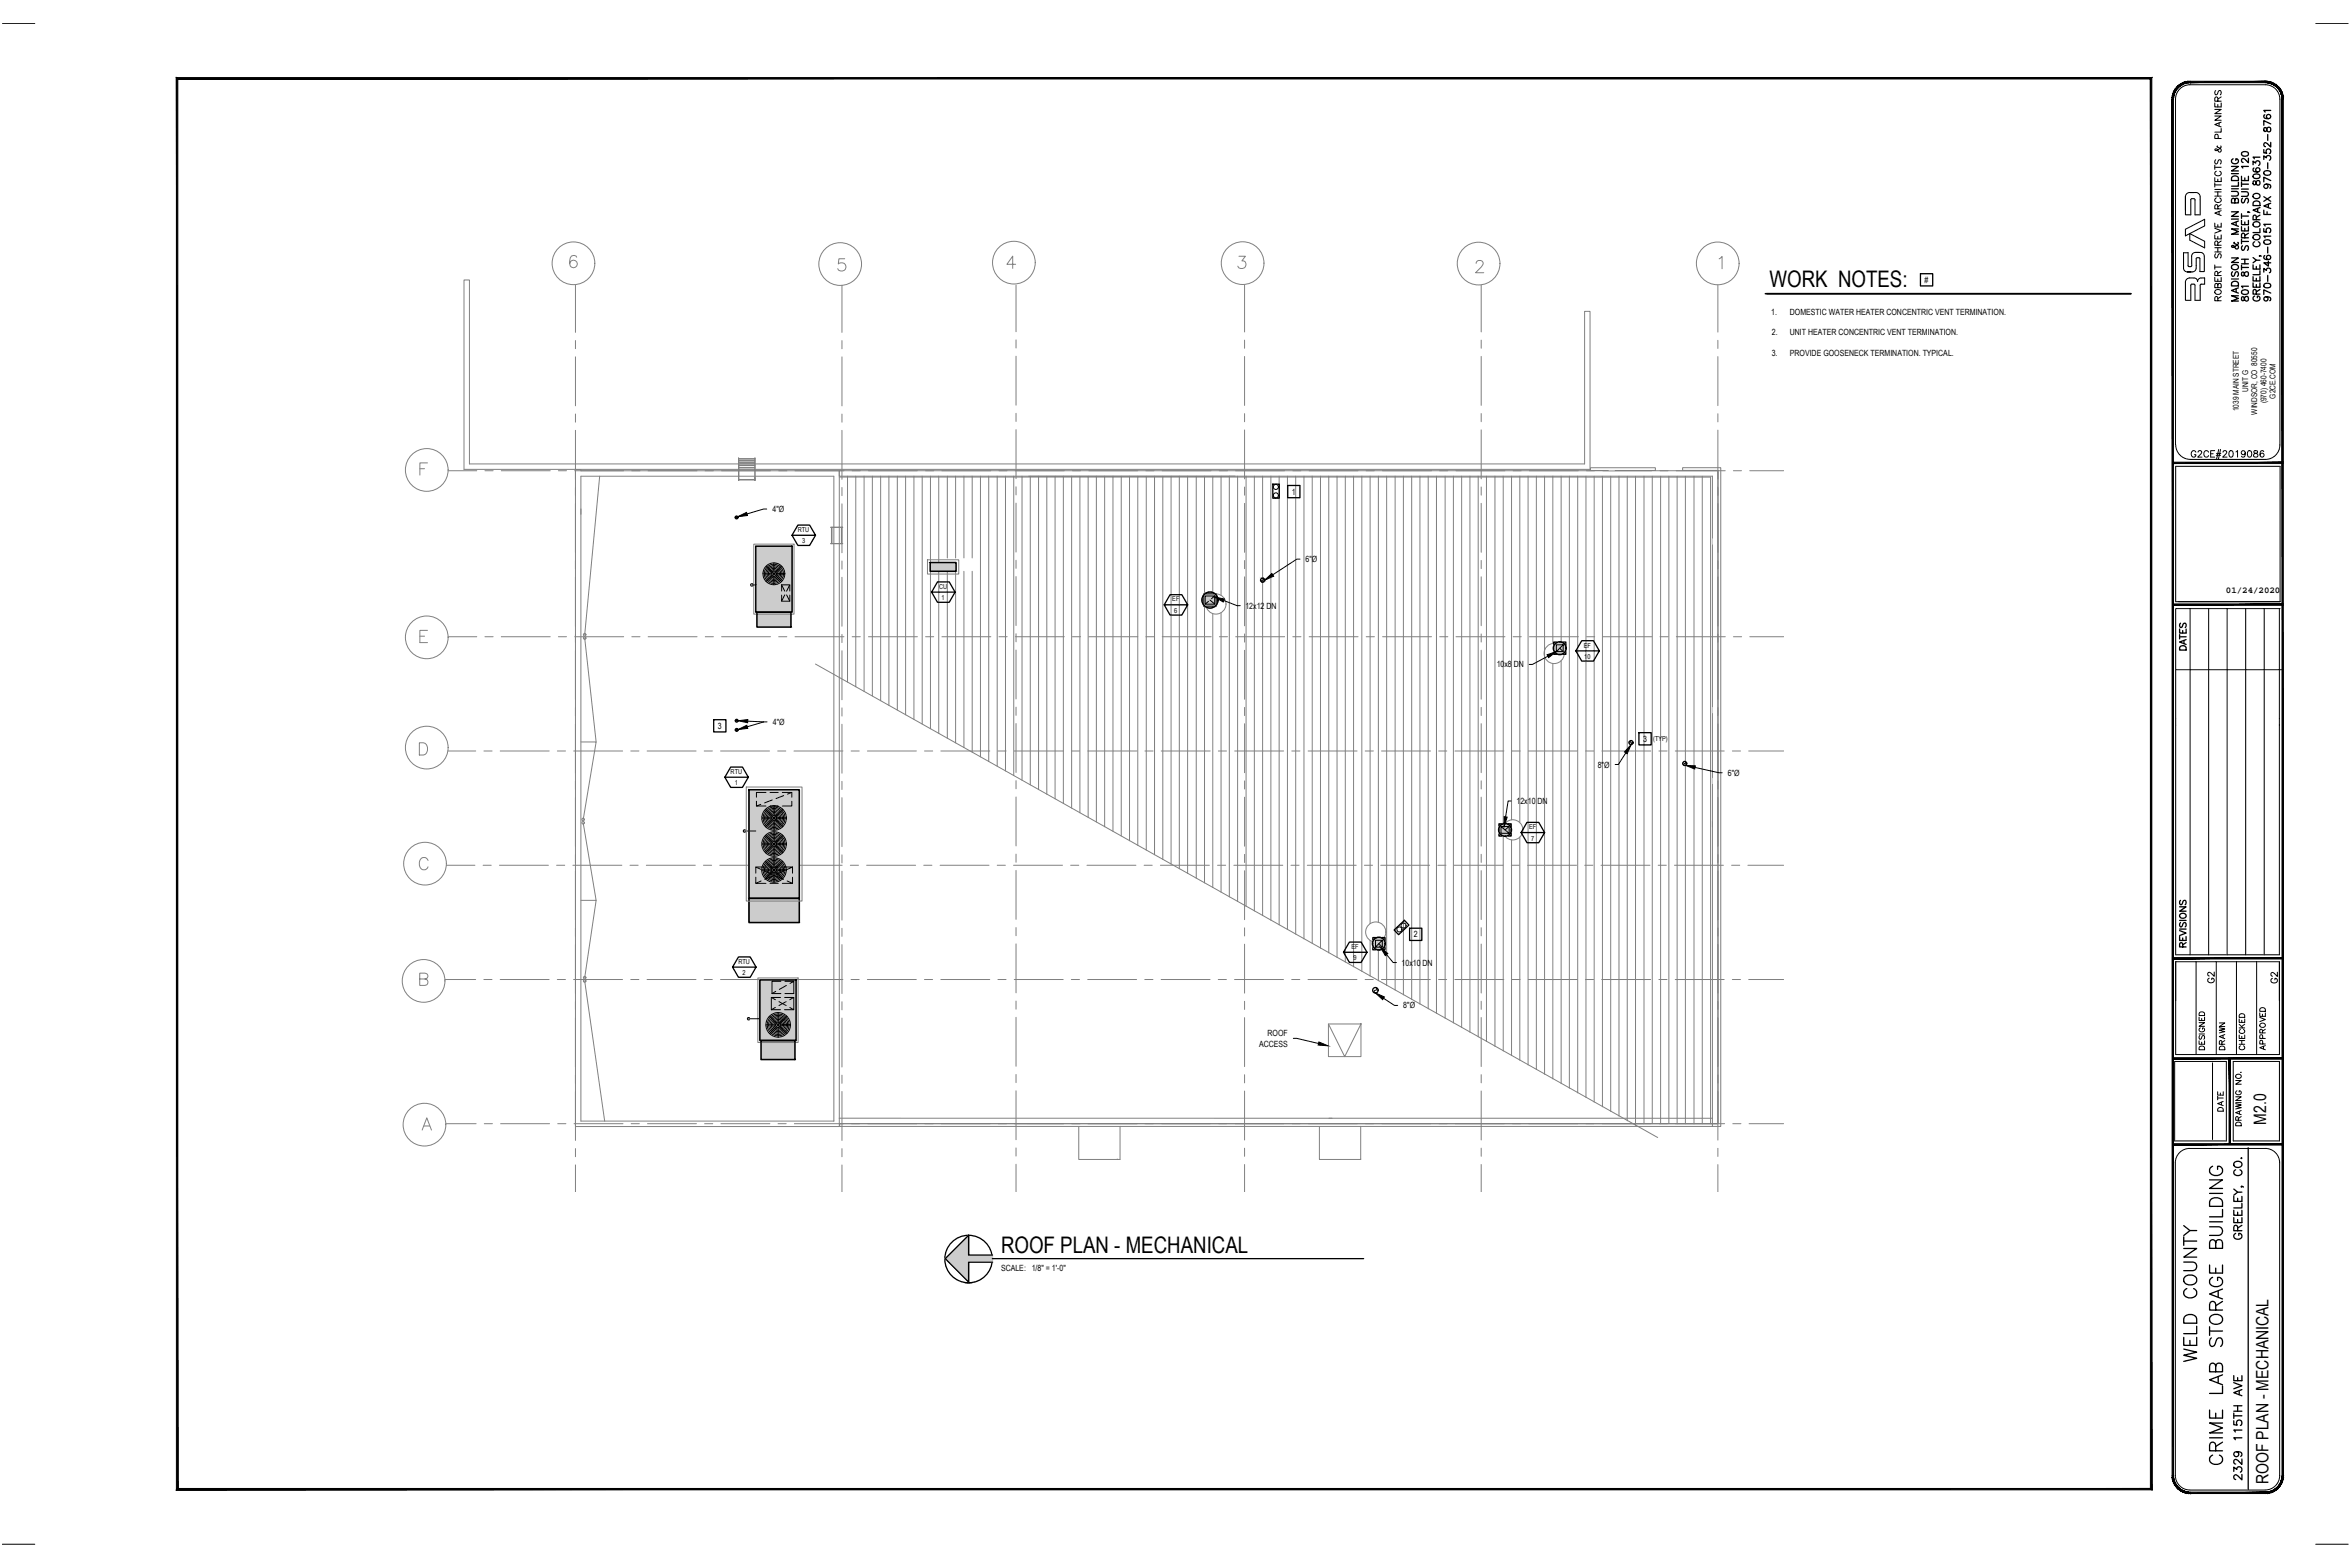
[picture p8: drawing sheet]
<svg xmlns="http://www.w3.org/2000/svg" width="914mm" height="610mm" viewBox="0 0 914 610" stroke-linecap="round" stroke-linejoin="round" font-family="sans-serif">
<defs><g id="words">
<g font-size="8.9">
<text x="688.5" y="111.8">WORK NOTES:</text>
<text x="389.5" y="487.5">ROOF PLAN - MECHANICAL</text>
</g>
<g font-size="6.7">
<text x="881.8" y="437.5" transform="rotate(-90 881.8 437.5)">M2.0</text>
<text x="882.7" y="577.4" transform="rotate(-90 882.7 577.4)">ROOF PLAN - MECHANICAL</text>
</g>
<text font-size="3.5" x="866.1" y="230.7">01/24/2020</text>
<g font-size="3.3">
<text x="748.9" y="110.1">#</text>
<text x="689.2" y="122.4">1.</text>
<text x="696.4" y="122.4">DOMESTIC WATER HEATER CONCENTRIC VENT TERMINATION.</text>
<text x="689.4" y="130.4">2.</text>
<text x="696.4" y="130.4">UNIT HEATER CONCENTRIC VENT TERMINATION.</text>
<text x="689.4" y="138.3">3.</text>
<text x="696.4" y="138.3">PROVIDE GOOSENECK TERMINATION. TYPICAL.</text>
<text x="502.7" y="192.4">1</text>
<text x="300.6" y="199.2">4&quot;Ø</text>
<text x="508" y="218.7">6&quot;Ø</text>
<text x="484.6" y="236.8">12x12 DN</text>
<text x="582.4" y="259.7">10x8 DN</text>
<text x="279.3" y="283.6">3</text>
<text x="300.7" y="282">4&quot;Ø</text>
<text x="639.4" y="288.6">3</text>
<text x="621.7" y="298.6">8&quot;Ø</text>
<text x="672.3" y="301.8">6&quot;Ø</text>
<text x="590.1" y="312.8">12x10 DN</text>
<text x="550.1" y="364.7">2</text>
<text x="545.4" y="375.6">10x10 DN</text>
<text x="546" y="392.3">8&quot;Ø</text>
<text x="489.9" y="407.1">ACCESS</text>
<text x="493.2" y="403.1">ROOF</text>
<text x="389.5" y="494.6">SCALE: 1/8&quot; = 1'-0&quot;</text>
</g>
<g font-size="3.1">
<text x="874.7" y="152.6" transform="rotate(-90 874.7 152.6)">UNIT G</text>
<text x="885.5" y="155" transform="rotate(-90 885.5 155)">G2CE.COM</text>
<text x="871.2" y="160" transform="rotate(-90 871.2 160)">1039 MAIN STREET</text>
<text x="878.3" y="161.3" transform="rotate(-90 878.3 161.3)">WINDSOR, CO 80550</text>
<text x="881.9" y="157" transform="rotate(-90 881.9 157)">(970) 460-7400</text>
</g>
<g font-size="2.7">
<text x="310.4" y="206.9">RTU</text>
<text x="312.1" y="211.4">3</text>
<text x="365.4" y="229">CU</text>
<text x="366.4" y="233.5">1</text>
<text x="456.1" y="234">EF</text>
<text x="456.9" y="238.5">6</text>
<text x="616.3" y="251.9">EF</text>
<text x="616.5" y="256.4">10</text>
<text x="643.3" y="288.2">(TYP)</text>
<text x="284.3" y="301">RTU</text>
<text x="285.9" y="305.6">1</text>
<text x="595" y="322.6">EF</text>
<text x="595.8" y="327.1">7</text>
<text x="525.9" y="369.1">EF</text>
<text x="287.3" y="374.9">RTU</text>
<text x="526.7" y="373.6">9</text>
<text x="289" y="379.4">2</text>
</g>
</g></defs>
<!-- layer: A1 FLOOR+ROOF PLAN 2020|GRID LINE -->
<g fill="none" stroke="#808080" stroke-width=".39">
<path d="M482.1 99.7h2.5l-1.4 1.8a1.54 1.54 0 0 1 1.6 1.8 1.54 1.54 0 0 1-2 1.2l-.7-.3-.5-.7M223.9 110.9v18.4M224.4 100.1a1.37 1.37 0 0 0-1.3-.7 1.37 1.37 0 0 0-1.2 .9 3.4 3.4 0 0 0 .4 3.6 1.49 1.49 0 0 0 2.2-.6 1.49 1.49 0 0 0-1-2.1 1.49 1.49 0 0 0-1.8 1.4M327.6 110.9v18.4M328.7 100.7h-2.3l-.2 2a1.69 1.69 0 0 1 2.5-.1 1.69 1.69 0 0 1-.3 2.6 1.69 1.69 0 0 1-2.4-.7M395.2 102.8h-3.4l2.3-3.2v4.8M395.3 110.9v18.1M484.3 110.9v18.3M574.4 102.5l.4-.9 1.4-.3a1.15 1.15 0 0 1 .7 1.8l-2.7 3h3.1M576.3 110.9v18.2M668.4 110.9v18.3M668.9 100.7l1.2-.9v4.8"/>
<path d="M223.9 132.5v3.2M223.9 138.8v19.1M327.6 132.5v3.2M327.6 138.8v19.1M395.3 132.2v3.2M395.3 138.6v19M484.3 132.3v3.2M484.3 138.7v19M576.3 132.3v3.2M576.3 138.7v19M668.4 132.4v3.2M668.4 138.7v19.1"/>
<path d="M223.9 161.1v3.1M223.9 167.4v19.1M327.6 161.1v3.1M327.6 167.4v19.1M395.3 160.8v3.2M395.3 167.1v19.1M484.3 160.9v3.2M484.3 167.3v19M576.3 160.9v3.2M576.3 167.2v19.1M668.4 161v3.1M668.4 167.3v19.1"/>
<path d="M163.4 182.3h1.8M166.3 180.1h-2.9v4.7M174.4 183.1h11.1M188.7 183.1h3.2M195 183.1h19.1M217.3 183.1h3.1M223.6 183.1h19.1M223.9 189.6v3.2M223.9 196v19M233.3 185.3l-5.8 61.6M245.8 183.1h3.2M252.2 183.1h19"/>
<path d="M274.4 183.1h3.2M280.8 183.1h19M303 183.1h3.2M309.3 183.1h19.1M327.6 189.6v3.2M327.6 196v19M331.6 183.1h3.1M337.9 183.1h19.1M360.1 183.1h3.2M366.5 183.1h19M388.7 183.1h3.2M395.1 183.1h19"/>
<path d="M395.3 189.4v3.1M395.3 195.7v19.1M417.3 183.1h3.2M423.6 183.1h19.1M445.9 183.1h3.1M452.2 183.1h19.1M474.4 183.1h3.2M480.8 183.1h19M484.3 189.5v3.2M484.3 195.8v19.1M503 183.1h3.2M509.4 183.1h19"/>
<path d="M531.6 183.1h3.2M537.9 183.1h19.1M560.2 183.1h3.1M566.5 183.1h19.1M576.3 189.5v3.1M576.3 195.8v19.1M588.7 183.1h3.2M595.1 183.1h19M617.3 183.1h3.2M623.7 183.1h19M645.9 183.1h3.2M652.2 183.1h19.1"/>
<path d="M668.4 189.5v3.2M668.4 195.9v19M674.5 183.1h3.1M680.8 183.1h13.2M223.9 218.2v3.2M327.6 218.2v3.2M395.3 217.9v3.2M484.3 218.1v3.1M576.3 218v3.2M668.4 218.1v3.2M223.9 224.6v19M327.6 224.6v19"/>
<path d="M395.3 224.3v19M484.3 224.4v19.1M576.3 224.4v19M668.4 224.5v19M163.4 247.5h1.8M166.3 245.2h-2.9v4.8h2.9M174.4 247.7h11.1M188.7 247.7h3.2M195 247.7h19.1M217.3 247.7h3.1M223.6 247.7h19.1M223.9 246.8v3.2"/>
<path d="M223.9 253.1v19.1M227.5 248.2l4.5 40.4M245.8 247.7h3.2M252.2 247.7h19M274.4 247.7h3.2M280.8 247.7h19M303 247.7h3.2M309.3 247.7h19.1M327.6 246.8v3.2M327.6 253.1v19.1M331.6 247.7h3.1M337.9 247.7h19.1"/>
<path d="M360.1 247.7h3.2M366.5 247.7h19M388.7 247.7h3.2M395.1 247.7h19M395.3 246.5v3.2M395.3 252.9v19M417.3 247.7h3.2M423.7 247.7h19M445.9 247.7h3.2M452.2 247.7h19.1M474.5 247.7h3.1M480.8 247.7h19.1"/>
<path d="M484.3 246.6v3.2M484.3 253v19M503 247.7h3.2M509.4 247.7h19M531.6 247.7h3.2M538 247.7h19M560.2 247.7h3.2M566.5 247.7h19.1M576.3 246.6v3.2M576.3 253v19M588.8 247.7h3.1M595.1 247.7h19.1"/>
<path d="M617.3 247.7h3.2M623.7 247.7h19M645.9 247.7h3.2M652.3 247.7h19M668.4 246.7v3.2M668.4 253v19.1M674.5 247.7h3.2M680.8 247.7h13.2M223.9 275.4v3.1M327.6 275.4v3.2M395.3 275.1v3.2M484.3 275.2v3.2"/>
<path d="M576.3 275.2v3.2M668.4 275.3v3.1M163.2 289h1.6a2.54 2.54 0 0 1 1.6 2.3 2.54 2.54 0 0 1-1.6 2.4h-1.6zM174.3 292.2h10.8M188.3 292.2h3.2M194.6 292.2h19.1M216.9 292.2h3.1M223.2 292.2h19.1M223.9 281.7v19.1M226 288.6h6l-5.1 30.3M245.4 292.2h3.2M251.8 292.2h19"/>
<path d="M274 292.2h3.2M280.4 292.2h19M302.6 292.2h3.2M308.9 292.2h19.1M327.6 281.7v19.1M331.2 292.2h3.1M337.5 292.2h19.1M359.7 292.2h3.2M366.1 292.2h19M388.3 292.2h3.2M394.7 292.2h19M395.3 281.5v19"/>
<path d="M416.9 292.2h3.2M423.2 292.2h19.1M445.5 292.2h3.2M451.8 292.2h19.1M474.1 292.2h3.1M480.4 292.2h19.1M484.3 281.6v19M502.6 292.2h3.2M509 292.2h19M531.2 292.2h3.2M537.6 292.2h19M559.8 292.2h3.2"/>
<path d="M566.1 292.2h19.1M576.3 281.5v19.1M588.4 292.2h3.1M594.7 292.2h19.1M616.9 292.2h3.2M623.3 292.2h19M645.5 292.2h3.2M651.9 292.2h19M668.4 281.6v19.1M674.1 292.2h3.2M680.4 292.2h13.6M223.9 303.9v3.2"/>
<path d="M223.9 310.3v19M327.6 304v3.1M327.6 310.3v19.1M395.3 303.7v3.2M395.3 310v19.1M484.3 303.8v3.2M484.3 310.1v19.1M576.3 303.8v3.1M576.3 310.1v19.1M668.4 303.8v3.2M668.4 310.2v19M166.6 334.7a1.74 1.74 0 0 0-2-1.1 1.74 1.74 0 0 0-1.4 1.8 2.07 2.07 0 0 0 .4 2.3 2.07 2.07 0 0 0 2.3 .4l.7-.9"/>
<path d="M173.7 336.6h11.1M188 336.6h3.1M194.3 336.6h19.1M216.6 336.6h3.1M222.9 336.6h19.1M223.9 332.5v3.2M223.9 338.9v19M226.9 320.1l5.1 30.2h-6M245.1 336.6h3.2M251.5 336.6h19M273.7 336.6h3.2M280.1 336.6h19"/>
<path d="M302.3 336.6h3.2M308.6 336.6h19.1M327.6 332.5v3.2M327.6 338.9v19M330.9 336.6h3.1M337.2 336.6h19.1M359.4 336.6h3.2M365.8 336.6h19M388 336.6h3.2M394.4 336.6h19M395.3 332.3v3.1M395.3 338.6v19.1"/>
<path d="M416.6 336.6h3.2M422.9 336.6h19.1M445.2 336.6h3.1M451.5 336.6h19.1M473.7 336.6h3.2M480.1 336.6h19M484.3 332.4v3.1M484.3 338.7v19.1M502.3 336.6h3.2M508.7 336.6h19M530.9 336.6h3.2M537.2 336.6h19.1"/>
<path d="M559.5 336.6h3.1M565.8 336.6h19.1M576.3 332.3v3.2M576.3 338.7v19M588 336.6h3.2M594.4 336.6h19M616.6 336.6h3.2M623 336.6h19M645.2 336.6h3.2M651.5 336.6h19.1M668.4 332.4v3.2M668.4 338.8v19"/>
<path d="M673.8 336.6h3.1M680.1 336.6h13.9M232 350.3l-4.5 30M223.9 361.1v3.2M223.9 367.4v19.1M327.6 361.1v3.2M327.6 367.5v19M395.3 360.8v3.2M395.3 367.2v19M484.3 360.9v3.2M484.3 367.3v19M576.3 360.9v3.2"/>
<path d="M576.3 367.3v19M668.4 361v3.2M668.4 367.3v19.1M163.3 380.8l2.7-.2a1.12 1.12 0 0 0 0-1.8l-2.7-.2v4.7h2a1.25 1.25 0 0 0 1.2-1.2 1.25 1.25 0 0 0-1.2-1.3M173.1 381.1h12M188.3 381.1h3.1M194.6 381.1h19.1M216.8 381.1h3.2M223.2 381.1h19M223.9 389.7v3.1M223.9 396v19.1M227.5 381.6l7.8 54.5"/>
<path d="M245.4 381.1h3.2M251.8 381.1h19M274 381.1h3.2M280.3 381.1h19.1M302.6 381.1h3.1M308.9 381.1h19.1M327.6 389.7v3.2M327.6 396v19.1M331.1 381.1h3.2M337.5 381.1h19M359.7 381.1h3.2M366.1 381.1h19"/>
<path d="M388.3 381.1h3.2M394.6 381.1h19.1M395.3 389.4v3.2M395.3 395.8v19M416.9 381.1h3.1M423.2 381.1h19.1M445.4 381.1h3.2M451.8 381.1h19M474 381.1h3.2M480.4 381.1h19M484.3 389.5v3.2M484.3 395.9v19"/>
<path d="M502.6 381.1h3.2M508.9 381.1h19.1M531.2 381.1h3.1M537.5 381.1h19.1M559.7 381.1h3.2M566.1 381.1h19M576.3 389.5v3.2M576.3 395.8v19.1M588.3 381.1h3.2M594.7 381.1h19M616.9 381.1h3.2M623.2 381.1h19.1"/>
<path d="M645.5 381.1h3.2M651.8 381.1h19.1M668.4 389.6v3.1M668.4 395.9v19.1M674.1 381.1h3.1M680.4 381.1h13.6M223.9 418.2v3.2M327.6 418.3v3.1M395.3 418v3.2M484.3 418.1v3.2M576.3 418.1v3.2M668.4 418.1v3.2"/>
<path d="M164.3 439.6l1.8-4.7 1.8 4.7M164.9 438h2.3M173.5 437.1h11.8M188.4 437.1h3.2M194.8 437.1h19M217 437.1h3.2M223.4 437.1h19M223.9 424.6v19M245.6 437.1h3.2M251.9 437.1h19.1M274.2 437.1h3.1M280.5 437.1h19.1"/>
<path d="M302.7 437.1h3.2M309.1 437.1h19M327.6 424.6v19.1M331.3 437.1h3.2M337.7 437.1h19M359.9 437.1h3.2M366.2 437.1h19.1M388.5 437.1h3.1M394.8 437.1h19.1M395.3 424.3v19.1M417 437.1h3.2M423.4 437.1h19"/>
<path d="M445.6 437.1h3.2M452 437.1h19M474.2 437.1h3.2M480.5 437.1h19.1M484.3 424.4v19.1M502.8 437.1h3.1M509.1 437.1h19.1M531.3 437.1h3.2M537.7 437.1h19M559.9 437.1h3.2M566.3 437.1h19M576.3 424.4v19.1"/>
<path d="M588.5 437.1h3.2M594.8 437.1h19.1M617.1 437.1h3.2M623.4 437.1h19.1M645.7 437.1h3.1M652 437.1h19.1M668.4 424.5v19M674.2 437.1h3.2M680.6 437.1h13.4M223.9 446.8v3.2M223.9 453.2v10.5M327.6 446.8v3.2"/>
<path d="M327.6 453.2v10.5M395.3 446.6v3.1M395.3 452.9v10.8M484.3 446.7v3.1M484.3 453v10.7M576.3 446.7v3.1M576.3 453v10.7M668.4 446.7v3.2M668.4 453.1v10.6"/>
<circle cx="223.1" cy="102.4" r="8.3"/>
<circle cx="326.9" cy="102.7" r="8.3"/>
<circle cx="394.5" cy="102.2" r="8.3"/>
<circle cx="483.5" cy="102.4" r="8.3"/>
<circle cx="575.3" cy="102.5" r="8.3"/>
<circle cx="668.4" cy="102.5" r="8.3"/>
<circle cx="166.1" cy="182.8" r="8.3"/>
<circle cx="166.1" cy="247.9" r="8.3"/>
<circle cx="166.1" cy="290.8" r="8.3"/>
<circle cx="165.4" cy="336" r="8.3"/>
<circle cx="164.8" cy="381.6" r="8.3"/>
<circle cx="165.2" cy="437.5" r="8.3"/>
</g>
<!-- layer: A1 FLOOR+ROOF PLAN 2020|CMU -->
<path d="M324.5 185.3v250.8h-98.5M326.6 183.1v251.9h339.7v-249.8M668.4 183.1v254h-341.8v1.1h-102.7" fill="none" stroke="#808080" stroke-width=".39"/>
<!-- layer: A1 FLOOR+ROOF PLAN 2020|LINER PANEL -->
<path d="M326.6 183.1h-39.2v2.2h37.1M618.9 182h25.2v1h-25.2zM226 436.1v-250.8h61.4v-2.2h-61.4v-.5h-2.1v255.6M326.7 437.1h341.8v-254.1h-13.8v-1.1h14.9v256.3h-342.9zM517.1 435h1.2" fill="none" stroke="#808080" stroke-width=".39"/>
<!-- layer: A1 FLOOR+ROOF PLAN 2020|GDW -->
<path d="M668.4 183.1h-341.8v2.1h339.7" fill="none" stroke="#808080" stroke-width=".39"/>
<!-- layer: A1 FLOOR+ROOF PLAN 2020|A-Wall -->
<path d="M180.5 108.9h2.2v71.6h104.7v2.1h-106.9zM287.4 180.5h329.2v-59.4h2.1v61.5h-331.3z" fill="none" stroke="#808080" stroke-width=".39"/>
<!-- layer: A1 FLOOR+ROOF PLAN 2020|casework -->
<path d="M400.2 185.3h78.3" fill="none" stroke="#808080" stroke-width=".39"/>
<!-- layer: A1 FLOOR+ROOF PLAN 2020|BED -->
<path d="M478.5 185.2h2.1" fill="none" stroke="#808080" stroke-width=".39"/>
<!-- layer: A1 FLOOR+ROOF PLAN 2020|hatch -->
<path d="M626.1 183.1h2.1M666.3 209.6v2.1M666.3 275.2v2.1M666.3 302.7v2.2" fill="none" stroke="#ccc" stroke-width=".39"/>
<!-- layer: X-REF -->
<g fill="none" stroke="#808080" stroke-width=".39">
<path d="M287.4 178.2v8.7M287.4 178.6h6.3M287.4 178.4h6.3M287.4 179.4h6.3M287.4 179.2h6.3M287.4 180h6.3M293.7 178.2v8.7M293.8 178.2v8.7M226 197.9v2.2M287.4 186.7h6.3M287.4 186.5h6.3M287.4 180.2h6.3"/>
<path d="M287.4 181.1h6.3M287.4 180.9h6.3M287.4 182h6.3M287.4 181.8h6.3M323.3 211.4h4.6M323.3 205.2h4.6M323.3 205.1h4.6M323.5 205.2v6.3M323.7 205.2v6.3M327.4 205.2v6.3M327.6 205.2v6.3M516.9 398.3l6.3 12.7 6.4-12.7"/>
<path d="M529.6 398.1v12.9h-12.7v-12.7h12.7M326.6 435v2.1M435.8 438.2v12.9h-16.1v-12.8M513.4 438.3v12.8l16.1-.2M529.5 438.2v12.9M434.8 450.9v.2"/>
</g>
<!-- layer: A1 FLOOR+ROOF PLAN 2020|ROOM NUMBER -->
<g fill="none" stroke="#808080" stroke-width=".39">
<path d="M287.4 178.2h.1M293.7 178.2h.1M287.4 186.9h.1M293.7 186.9h.1M326.6 185.6h38.7M329.8 185.2v80.2M333 185.2v82M336.2 185.2v83.8M339.4 185.2v85.6M342.7 185.2v87.4M345.9 185.2v89.2M349.2 185.2v91.1"/>
<path d="M352.4 185.2v92.9M355.6 185.2v94.7M358.8 185.2v96.5M362 185.2v98.3M365.3 185.2v100.1M365.4 185.6h96.7M368.6 185.2v31.9M371.8 185.2v31.9M375.1 185.2v31.9M378.3 185.2v31.9M381.5 185.2v109.2M384.7 185.2v111.1"/>
<path d="M388 185.2v112.9M391.2 185.2v114.7M394.5 185.2v116.5M397.7 185.2v118.3M400.9 185.2v120.2M404.1 185.2v122M407.3 185.2v123.8M410.5 185.2v125.6M413.8 185.2v127.4M417 185.2v129.2M420.2 185.2v131M423.4 185.2v132.8"/>
<path d="M426.6 185.2v134.6M429.8 185.2v136.4M433.1 185.2v138.3M436.3 185.2v140.1M439.5 185.2v141.9M442.7 185.2v143.7M446 185.2v145.5M449.2 185.2v147.3M452.5 185.2v149.2M455.7 185.2v151M458.9 185.2v152.8M462.1 185.2v154.6"/>
<path d="M462.3 185.6h19.3M465.5 185.2v156.5M468.7 185.2v158.3M471.9 185.2v46M475.1 185.2v46.4M478.3 185.2v163.7M481.6 185.2v165.5M481.7 185.6h57.9M484.9 185.2v167.4M488.1 185.2v169.2M491.3 185.2v171M494.5 185.2v172.8"/>
<path d="M497.7 185.2v174.6M500.9 185.2v176.4M504.2 185.2v178.2M507.4 185.2v180.1M510.6 185.2v181.9M513.8 185.2v183.7M517 185.2v185.5M520.2 185.2v187.3M523.5 185.2v189.1M526.7 185.2v190.9M529.9 185.2v192.7M533.1 185.2v174.1"/>
<path d="M536.3 185.2v173.6M539.6 185.2v198.2M539.7 185.6h19.2M542.9 185.2v200M546.1 185.2v201.8M549.3 185.2v203.6M552.5 185.2v205.4M555.7 185.2v207.3M558.9 185.2v209.1M559.1 185.6h19.3M562.3 185.2v210.9M565.5 185.2v212.8"/>
<path d="M568.7 185.2v214.6M572 185.2v216.4M575.2 185.2v218.2M578.4 185.2v220M578.5 185.6h57.9M581.7 185.2v221.9M584.9 185.2v223.7M588.2 185.2v133.8M591.4 185.2v134.8M594.6 185.2v229.1M597.8 185.2v230.9M601 185.2v232.7"/>
<path d="M604.2 185.2v65.1M607.5 185.2v66.1M610.7 185.2v238.1M613.9 185.2v240M617.1 185.2v241.8M620.3 185.3v243.5M623.5 185.3v245.3M626.7 185.3v247.1M630 185.3v248.9M633.2 185.3v250.7M636.4 185.3v252.5M636.5 185.6h19.3"/>
<path d="M639.7 185.3v251.8M642.9 185.3v251.8M646.1 185.3v251.8M649.4 185.3v251.8M652.6 185.3v251.8M655.8 185.3v251.8M655.9 185.6h9.7v251.5M659.1 185.3v251.8M662.4 185.3v251.8M323.3 205.1v.1M323.3 211.4v.1M327.9 205.1v.1"/>
<path d="M327.9 211.4v.1M368.6 222.2v65M371.8 222.2v66.8M375.1 222.2v68.6M378.3 222.2v70.4M471.9 238.7v106.6M475.1 238.4v108.7M317.3 258.3l327.7 184.2M604.2 258.1v161.6M607.5 257.1v164.4M588.2 326.7v84M591.4 325.7v86.8"/>
<path d="M533.1 365.9v13.8M536.3 366.4v15.1M666.3 435v3.2"/>
<circle cx="227.5" cy="248.2" r=".5"/>
<circle cx="227.5" cy="246.9" r=".5"/>
<circle cx="226.9" cy="318.8" r=".5"/>
<circle cx="226.9" cy="320.1" r=".5"/>
<circle cx="227.5" cy="381.6" r=".5"/>
<circle cx="227.5" cy="380.3" r=".5"/>
</g>
<!-- layer: A1 FLOOR+ROOF PLAN 2020|DIM -->
<g fill="none" stroke="#808080" stroke-width=".39">
<circle cx="473.1" cy="235" r="3.9"/>
<circle cx="604.7" cy="254.2" r="3.9"/>
<circle cx="588.6" cy="322.8" r="3.9"/>
<circle cx="535.3" cy="362.6" r="3.9"/>
</g>
<!-- layer: M-HVAC-DUCT -->
<g fill="#ccc" stroke="#ccc" stroke-width=".39">
<path d="M491.4 225.7h.7z"/>
<path d="M491.2 226.5h.2z"/>
<path d="M291.4 307.2l19.6 42.3v-42.3zM291.4 307.2l19.6 42.3h-19.6zM291.4 349.5l19.6 9.4v-9.4zM291.4 349.5l19.6 9.4h-19.6z"/>
<path d="M296.1 404.8l13.2 7.4v-7.4zM296.1 404.8l13.2 7.4h-13.2z"/>
<path d="M295.7 381.2l14.1 23.6v-23.6zM295.7 381.2l14.1 23.6h-14.1z"/>
<path d="M294.1 212.5l14.1 25.6v-25.6zM294.1 212.5l14.1 25.6h-14.1z"/>
<path d="M294.5 238.1l13.3 5.8v-5.8zM294.5 238.1l13.3 5.8h-13.3z"/>
<path d="M491.5 225l.3 .1zM491.5 225l.3 .1z"/>
<path d="M491.6 225.1h.2zM491.6 225.1h.2z"/>
<path d="M491.6 225.1l.3 .1zM491.6 225.1l.3 .1z"/>
<path d="M491.7 225.2h.2zM491.7 225.2h.2z"/>
<path d="M491.7 225.2h.2zM491.7 225.2h.2z"/>
<path d="M491.7 225.2l.3 .1zM491.7 225.2l.3 .1z"/>
<path d="M491.7 225.3h.3zM491.7 225.3h.3z"/>
<path d="M491.7 225.3l.3 .1zM491.7 225.3l.3 .1z"/>
<path d="M491.7 225.4h.3zM491.7 225.4h.3z"/>
<path d="M491.7 225.4l.4 .1zM491.7 225.4l.4 .1z"/>
<path d="M491.6 225.5h.5zM491.6 225.5h.5z"/>
<path d="M491.6 225.5h.5zM491.6 225.5h.5z"/>
<path d="M491.6 225.5l.5 .1zM491.6 225.5l.5 .1z"/>
<path d="M491.5 225.6h.6zM491.5 225.6h.6z"/>
<path d="M491.5 225.6l.6 .1zM491.4 225.7h.7z"/>
<path d="M491.4 225.7h.7zM491.4 225.7h.7zM491.3 225.7h.8z"/>
<path d="M491.3 225.7h.8zM491.2 225.7h.9z"/>
<path d="M491.2 225.7h.9zM491.1 225.7h1z"/>
<path d="M491.1 225.7l1 .1zM491.1 225.8h1z"/>
<path d="M491.1 225.8h1zM491 225.8h1.1z"/>
<path d="M491 225.8h1.1zM491 225.8h1.1z"/>
<path d="M491 225.8h1.1zM491 225.8h1.1z"/>
<path d="M491 225.8l1.1 .1zM491 225.8l1.1 .1z"/>
<path d="M490.9 225.9h1.2zM490.9 225.9l1.1 .1z"/>
<path d="M490.9 226h1.1zM490.9 226h1.1z"/>
<path d="M490.9 226h1.1zM490.9 226l1.1 .1z"/>
<path d="M490.9 226.1h1.1zM490.9 226.1h1.1z"/>
<path d="M490.9 226.1h1.1zM490.9 226.1h1z"/>
<path d="M490.9 226.1h1zM490.9 226.1l1 .1z"/>
<path d="M490.9 226.2h1zM490.9 226.2h1z"/>
<path d="M490.9 226.2h1zM490.9 226.2l.9 .1z"/>
<path d="M490.9 226.3h.9zM490.9 226.3h.9z"/>
<path d="M491 226.3h.8zM491 226.3h.8z"/>
<path d="M491 226.3h.8zM491 226.3l.7 .1z"/>
<path d="M491 226.4h.7zM491 226.4h.7z"/>
<path d="M491 226.4h.7zM491 226.4h.6z"/>
<path d="M491.1 226.4h.5zM491.1 226.4h.5z"/>
<path d="M491.1 226.4h.5zM491.1 226.4l.4 .1z"/>
<path d="M491.1 226.5h.4zM491.1 226.5h.3z"/>
</g>
<!-- layer: M-HVAC-EQPM -->
<g fill="#ccc" stroke="#ccc" stroke-width=".39">
<path d="M470.3 230.3h1z"/>
<path d="M469.9 236.4h1.9z"/>
<path d="M361.9 218.8l10.1 3.5v-3.5zM361.9 218.8l10.1 3.5h-10.1z"/>
<path d="M470.3 230.3l1.5 .2zM469.9 230.5h1.9z"/>
<path d="M469.9 230.5l2.3 .2zM469.4 230.7h2.8z"/>
<path d="M469.4 230.7l3.2 .2-.4-.2zM469 230.9l.4-.2 3.2 .2z"/>
<path d="M469 230.9l4 .3-.4-.3zM468.6 231.2l.4-.3 4 .3z"/>
<path d="M468.6 231.2l4.7 .4-.3-.4zM468.6 231.2l4.7 .4h-5z"/>
<path d="M468.3 231.6l5.3 .4-.3-.4zM468.3 231.6l5.3 .4h-5.6z"/>
<path d="M468 232l5.8 .5-.2-.5zM468 232l5.8 .5h-5.9z"/>
<path d="M467.9 232.5l6 .5-.1-.5zM467.9 232.5l6 .5h-6.2z"/>
<path d="M467.7 233l6.2 .4v-.4zM467.7 233l6.2 .4h-6.2z"/>
<path d="M467.7 233.4l6.2 .5v-.5zM467.7 233.4l6.2 .5h-6.2z"/>
<path d="M467.7 233.9l6.1 .5 .1-.5zM467.7 233.9l6.1 .5h-5.9z"/>
<path d="M467.9 234.4l5.7 .5 .2-.5zM467.9 234.4l5.7 .5h-5.6z"/>
<path d="M468 234.9l5.3 .4 .3-.4zM468 234.9l5.3 .4h-5z"/>
<path d="M468.3 235.3l4.7 .3 .3-.3zM468.3 235.3l4.7 .3h-4.4z"/>
<path d="M468.6 235.6l4 .4 .4-.4zM468.6 235.6l4 .4h-3.6z"/>
<path d="M469 236l3.2 .2 .4-.2zM469 236l3.2 .2h-2.8z"/>
<path d="M469.4 236.2h2.8zM469.4 236.2l2.4 .2z"/>
<path d="M469.9 236.4l1.4 .1zM470.3 236.5h1z"/>
<path d="M585.4 320.4l.9 .1zM585 320.5h1.3z"/>
<path d="M585 320.5l1.7 .1zM584.5 320.6h2.2z"/>
<path d="M584.5 320.6l2.6 .3-.4-.3zM584.1 320.9l.4-.3 2.6 .3z"/>
<path d="M584.1 320.9l3.4 .3-.4-.3zM583.8 321.2l.3-.3 3.4 .3z"/>
<path d="M583.8 321.2l3.9 .3-.2-.3zM583.8 321.2l3.9 .3h-4.2z"/>
<path d="M583.5 321.5l4.4 .5-.2-.5zM583.5 321.5l4.4 .5h-4.6z"/>
<path d="M583.3 322l4.8 .4-.2-.4zM583.3 322l4.8 .4h-4.9z"/>
<path d="M583.2 322.4l4.9 .4v-.4zM583.2 322.4l4.9 .4h-4.9z"/>
<path d="M583.2 322.8l4.9 .5v-.5zM583.2 322.8l4.9 .5h-4.9z"/>
<path d="M583.2 323.3l4.7 .4 .2-.4zM583.2 323.3l4.7 .4h-4.6z"/>
<path d="M583.3 323.7l4.4 .5 .2-.5zM583.3 323.7l4.4 .5h-4.2z"/>
<path d="M583.5 324.2l4 .3 .2-.3zM583.5 324.2l4 .3h-3.7z"/>
<path d="M583.8 324.5l3.3 .3 .4-.3zM583.8 324.5l3.3 .3h-3z"/>
<path d="M584.1 324.8l2.6 .3 .4-.3zM584.1 324.8l2.6 .3h-2.2z"/>
<path d="M584.5 325.1h2.2zM584.5 325.1l1.8 .1z"/>
<path d="M585 325.2h1.3zM585 325.2l.9 .1z"/>
<path d="M606.7 249.7l.9 .1zM606.2 249.8h1.4z"/>
<path d="M606.2 249.8l1.8 .2zM605.8 250h2.2z"/>
<path d="M605.8 250l2.6 .2-.4-.2zM605.4 250.2l.4-.2 2.6 .2z"/>
<path d="M605.4 250.2l3.3 .3-.3-.3zM605.1 250.5l.3-.3 3.3 .3z"/>
<path d="M605.1 250.5l3.9 .4-.3-.4zM605.1 250.5l3.9 .4h-4.2z"/>
<path d="M604.8 250.9l4.4 .4-.2-.4zM604.8 250.9l4.4 .4h-4.6z"/>
<path d="M604.6 251.3l4.8 .4-.2-.4zM604.6 251.3l4.8 .4h-4.9z"/>
<path d="M604.5 251.7l4.9 .5v-.5zM604.5 251.7l4.9 .5h-5z"/>
<path d="M604.4 252.2l5 .4v-.4zM604.4 252.2l5 .4h-4.9z"/>
<path d="M604.5 252.6l4.7 .5 .2-.5zM604.5 252.6l4.7 .5h-4.6z"/>
<path d="M604.6 253.1l4.4 .4 .2-.4zM604.6 253.1l4.4 .4h-4.2z"/>
<path d="M604.8 253.5l3.9 .3 .3-.3zM604.8 253.5l3.9 .3h-3.6z"/>
<path d="M605.1 253.8l3.3 .3 .3-.3zM605.1 253.8l3.3 .3h-3z"/>
<path d="M605.4 254.1l2.6 .3 .4-.3zM605.4 254.1l2.6 .3h-2.2z"/>
<path d="M605.8 254.4h2.2zM605.8 254.4l1.8 .2z"/>
<path d="M606.2 254.6h1.4zM606.2 254.6h.9z"/>
<path d="M536.3 364.7h.9zM535.8 364.7h1.4z"/>
<path d="M535.8 364.7l1.8 .2zM535.4 364.9h2.2z"/>
<path d="M535.4 364.9l2.6 .2-.4-.2zM535 365.1l.4-.2 2.6 .2z"/>
<path d="M535 365.1l3.4 .3-.4-.3zM534.7 365.4l.3-.3 3.4 .3z"/>
<path d="M534.7 365.4l3.9 .4-.2-.4zM534.7 365.4l3.9 .4h-4.2z"/>
<path d="M534.4 365.8l4.4 .4-.2-.4zM534.4 365.8l4.4 .4h-4.6z"/>
<path d="M534.2 366.2l4.8 .5-.2-.5zM534.2 366.2l4.8 .5h-4.9z"/>
<path d="M534.1 366.7l4.9 .4v-.4zM534.1 366.7l4.9 .4h-5z"/>
<path d="M534 367.1l5 .5v-.5zM534 367.1l5 .5h-4.9z"/>
<path d="M534.1 367.6l4.7 .4 .2-.4zM534.1 367.6l4.7 .4h-4.6z"/>
<path d="M534.2 368l4.4 .4 .2-.4zM534.2 368l4.4 .4h-4.2z"/>
<path d="M534.4 368.4l4 .4 .2-.4zM534.4 368.4l4 .4h-3.7z"/>
<path d="M534.7 368.8l3.3 .3 .4-.3zM534.7 368.8l3.3 .3h-3z"/>
<path d="M535 369.1l2.6 .2 .4-.2zM535 369.1l2.6 .2h-2.2z"/>
<path d="M535.4 369.3h2.2zM535.4 369.3l1.8 .2z"/>
<path d="M535.8 369.5h1.4zM535.8 369.5l1 .1z"/>
</g>
<g fill="none" stroke="#000" stroke-width=".59">
<path d="M294.1 212.5h14.1v25.6h-14.1zM361.9 218.8h10.1v3.5h-10.1zM294.5 238.1h13.3v5.8h-13.3zM291.4 307.2h19.6v42.3h-19.6zM291.4 349.5h19.6v9.4h-19.6zM295.7 381.2h14.1v23.6h-14.1zM296.1 404.8h13.2v7.4h-13.2z"/>
<circle cx="470.8" cy="233.4" r="3.1"/>
<circle cx="606.9" cy="252.2" r="2.49"/>
<circle cx="585.6" cy="322.8" r="2.49"/>
<circle cx="536.5" cy="367.1" r="2.49"/>
</g>
<path d="M293.3 211.7h15.7v27.2h-15.7zM360.9 217.8h12.2v5.5h-12.2zM290.4 306.2h21.7v44.3h-21.7zM294.9 380.4h15.7v25.2h-15.7z" fill="none" stroke="#808080" stroke-width=".39"/>
<g fill="none" stroke="#000" stroke-width=".39">
<path d="M301.1 219v8.5M296.9 223.2h8.5M298.1 220.2l6 6M304.1 220.2l-6 6M468.4 231.9v2.9M469.2 231h3.3M469.4 235.8h2.9M473.2 231.9v3.1M604.5 251.9v.4M606.7 254.5h.5M606.7 249.8h.6M609.3 252v.5"/>
<path d="M296.5 318.2h9.5M297.9 314.9l6.7 6.7M301.2 313.5v9.5M304.6 314.9l-6.7 6.7M296.4 338.5h9.5M296.5 328.4h9.5M297.8 335.1l6.7 6.7M297.9 325l6.7 6.7M301.2 333.7v9.5M301.2 323.6v9.5M304.5 335.1l-6.7 6.7M304.6 325l-6.7 6.7"/>
<path d="M583.2 322.6v.4M585.4 325.2h.5M585.4 320.5h.6M588 322.7v.5M534.2 366.9v.4M536.3 369.5h.5M536.3 364.7h.6M538.9 366.9v.5M298 398.7h9.6M299.4 395.3l6.8 6.8M302.8 393.9v9.6M306.2 395.3l-6.8 6.8"/>
<circle cx="301.1" cy="223.2" r="4.2"/>
<circle cx="301.1" cy="223.2" r="3.7"/>
<circle cx="301.1" cy="223.2" r="3.2"/>
<circle cx="301.1" cy="223.2" r="2.13"/>
<circle cx="301.1" cy="223.2" r="2.66"/>
<circle cx="301.1" cy="223.2" r="1.6"/>
<circle cx="301.1" cy="223.2" r="1.07"/>
<circle cx="301.2" cy="318.2" r="4.8"/>
<circle cx="301.2" cy="318.2" r="4.2"/>
<circle cx="301.2" cy="318.2" r="3.7"/>
<circle cx="301.2" cy="318.2" r="3.2"/>
<circle cx="301.2" cy="318.2" r="2.13"/>
<circle cx="301.2" cy="318.2" r="2.66"/>
<circle cx="301.2" cy="318.2" r="1.6"/>
<circle cx="301.2" cy="318.2" r="1.07"/>
<circle cx="301.2" cy="338.5" r="4.8"/>
<circle cx="301.2" cy="338.5" r="4.2"/>
<circle cx="301.2" cy="338.5" r="3.7"/>
<circle cx="301.2" cy="338.5" r="3.2"/>
<circle cx="301.2" cy="338.5" r="2.13"/>
<circle cx="301.2" cy="338.5" r="2.66"/>
<circle cx="301.2" cy="338.5" r="1.6"/>
<circle cx="301.2" cy="338.5" r="1.07"/>
<circle cx="301.2" cy="328.3" r="4.8"/>
<circle cx="301.2" cy="328.3" r="4.2"/>
<circle cx="301.2" cy="328.3" r="3.7"/>
<circle cx="301.2" cy="328.3" r="3.2"/>
<circle cx="301.2" cy="328.3" r="2.13"/>
<circle cx="301.2" cy="328.3" r="2.66"/>
<circle cx="301.2" cy="328.3" r="1.6"/>
<circle cx="301.2" cy="328.3" r="1.07"/>
<circle cx="302.8" cy="398.7" r="4.8"/>
<circle cx="302.8" cy="398.7" r="4.2"/>
<circle cx="302.8" cy="398.7" r="3.7"/>
<circle cx="302.8" cy="398.7" r="3.2"/>
<circle cx="302.8" cy="398.7" r="2.13"/>
<circle cx="302.8" cy="398.7" r="2.66"/>
<circle cx="302.8" cy="398.7" r="1.6"/>
<circle cx="302.8" cy="398.7" r="1.07"/>
</g>
<!-- layer: M-PIPE-CD -->
<path d="M292.6 227.6h1.5M289.7 323.3h4.4M291.3 396.3h4.4" fill="none" stroke="#000" stroke-width=".39"/>
<!-- layer: M-PIPE-FITTING -->
<g fill="none" stroke="#000" stroke-width=".39">
<path d="M292.9 227.2a.5 .5 0 0 0-.7 0 .5 .5 0 0 0 0 .7 .5 .5 0 0 0 .7 0M290.1 322.9a.5 .5 0 0 0-.7 0 .5 .5 0 0 0 0 .7 .5 .5 0 0 0 .7 0M291.7 396a.5 .5 0 0 0-.8 0 .5 .5 0 0 0 0 .7 .5 .5 0 0 0 .8 0"/>
<circle cx="496.4" cy="192.7" r=".98"/>
<circle cx="496.4" cy="189.4" r=".98"/>
<circle cx="544.5" cy="361.6" r=".98"/>
<circle cx="546.1" cy="360.1" r=".98"/>
</g>
<!-- layer: M-ANNO -->
<g fill="none" stroke="#000" stroke-width=".51">
<path d="M747.3 106.5h4.7v4.7h-4.7zM501.1 188.9h4.7v4.7h-4.7zM308.2 208.2l2.3 4h4.5l2.3-4h-9.1l2.3-3.9h4.5l2.3 3.9M362.5 230.3l2.3 4h4.6l2.2-4h-9.1l2.3-3.9h4.6l2.2 3.9M453 235.3l2.3 4h4.6l2.2-4h-9.1l2.3-4h4.6l2.2 4M613.2 253.2l2.3 4h4.5l2.3-4h-9.1l2.3-3.9h4.5l2.3 3.9M277.7 280h4.8v4.7h-4.8zM637.7 285h4.8v4.8h-4.8zM282 302.4l2.3 3.9h4.6l2.3-3.9h-9.2l2.3-4h4.6l2.3 4M591.9 323.9l2.3 3.9h4.5l2.3-3.9h-9.1l2.3-4h4.5l2.3 4M285 376.2l2.3 4h4.6l2.3-4h-9.2l2.3-3.9h4.6l2.3 3.9M522.8 370.5l2.3 3.9h4.5l2.3-3.9h-9.1l2.3-4h4.5l2.3 4"/>
<path d="M548.5 361.1h4.7v4.8h-4.7z"/>
</g>
<!-- layer: M-HVAC-DUCT -->
<g fill="none" stroke="#000" stroke-width=".39">
<path d="M286.1 201.3l.3-.2 .4 .5 .3-.3M304.1 227.5h3.2v2.4M304.1 231.5v2.4h3.2v-2.4M304.1 227.5v2.4M304.1 227.5l1.3 2.5M305.4 231.4l-1.3 2.5M306.1 231.4l1.2 2.5M307.3 227.5l-1.2 2.5M470.2 233.9l-1.2 1.1M470.8 233.4l1.9 1.6M472.7 231.9h-3.7v3.1h3.7v-3.1l-1.3 1M491.3 224.9l.3 .2v.4a.53 .53 0 0 0-.6 .3 .53 .53 0 0 0 .3 .7"/>
<path d="M606.9 252.2l1.3 1.3M608.2 250.8h-2.6v2.7h2.6v-2.7l-2.6 2.7M286.1 280.4l.3-.3 .4 .5 .4-.2M286.1 284l.3 .2 .4-.5 .4 .3M633.8 288.9a.53 .53 0 0 1 .7-.3 .53 .53 0 0 1 .3 .6h.4l.2-.3M655.5 296.2l.4 .4-.7 .6v.4l.3 .2M294.3 311.7v1.9h3.7M296 312.9l-1.7 .7M298 308.3h-3.7v1.8M299.6 313.6h3.2M299.6 308.3h3.2M300.5 311.2l-3 1.1"/>
<path d="M304.4 308.3h3.7l-1.7 .6M304.9 309.5l-2.9 1.2M308.1 311.7v1.9h-3.7M308.1 308.3v1.8M294.1 337.3l2 .9M297.6 338.9l2.9 1.3M298 337.3h-3.9v2.4M299.6 337.3h3.2M304.4 337.3h4l-2.1 .9M304.9 338.9l-3 1.3M308.4 337.3v2.4M584 321.5l3.2 2.7v-2.7h-3.2v2.7h3.2"/>
<path d="M587.2 321.5l-1.6 1.3M294.1 341.3v2.4h3.9M296.1 342.7l-2 1M299.6 343.7h3.2M300.5 340.8l-2.9 1.3M301.9 340.8l3 1.3M306.3 342.7l2.1 1M308.4 341.3v2.4h-4M536.5 367.1l1.4 1.3M537.9 365.8h-2.7v2.6h2.7v-2.6l-2.7 2.6M300.1 392.8h3.6M300.1 388l1.6 .9"/>
<path d="M301.7 391.9l-1.6 .9M301.9 385.7l-1.5 .8M303.1 389.7l2.8 1.5M303.7 388h-3.6v4.8M303.8 381.8h-3.4v4.7h3.4M305.3 388h3.6v4.8h-3.6M305.4 381.8h3.5v4.7h-3.5M305.9 389.7l-2.8 1.5M306 383.4l-2.8 1.5M307.3 391.9l1.6 .9M308.9 381.8l-1.5 .8M308.9 388l-1.6 .9"/>
<path d="M535.2 384.2a.62 .62 0 0 1 .5 .8 .62 .62 0 0 1-.9 .4l-.1 .6 .5 .3"/>
</g>
<!-- layer: M-HVAC-EQPM -->
<g fill="none" stroke="#000" stroke-width=".51">
<path d="M468.4 235.7l.1 .1M468.5 231l-.1 .1M473.1 231l.1 .1M473.2 235.7l-.1 .1M604.5 253.8v.7h1.1M605.8 249.8h-1.3v.8M608.1 249.8h1.2v1.2M609.3 253.5v1h-1.1M583.2 324.5v.7h1.2M584.5 320.5h-1.3v.8M586.8 320.5h1.2v1.2M588 324.2v1h-1"/>
<path d="M534.2 368.7v.8h1.1M535.4 364.7h-1.2v.9M537.7 364.7h1.2v1.3M538.9 368.5v1h-1"/>
</g>
<!-- layer: M-HVAC-DUCT -->
<g fill="none" stroke="#000" stroke-width=".51">
<path d="M495.3 188.3h2.5v5.5h-2.5zM542.5 361.8l4-3.8 1.7 1.9-4 3.7z"/>
<circle cx="286.6" cy="201.3" r=".54"/>
<circle cx="491.3" cy="225.7" r=".79"/>
<circle cx="286.6" cy="284" r=".54"/>
<circle cx="286.6" cy="280.4" r=".54"/>
<circle cx="634.6" cy="288.9" r=".79"/>
<circle cx="655.5" cy="297" r=".79"/>
<circle cx="535.2" cy="385.2" r="1.07"/>
</g>
<!-- layer: M-ANNO -->
<path d="M287 201l3.5-1.7 .3 1.2zM472.7 232.3l3.7 .7-.4 1.2zM492.1 225.7l2.8-2.6 .7 1zM602 254.7l3.6-1.2-3 2.3zM287.2 280.4l3.8-.5-.1 1.3zM287.2 283.8l3.4-1.7 .3 1.3zM634.7 289.7l-1.5 3.5-1.1-.7zM655.9 297.7l3.8 .2-.3 1.3zM585.2 317.7l1.3 .2-1.2 3.6zM537.1 368.4l2.9 2.5-1 .8zM535.2 386.3l3.5 1.5-.7 1.1zM513.2 405.4l3.5 1.4-3.8-.2z" fill="#000" stroke="#000" stroke-width=".39"/>
<path d="M298.3 198h-1.2l-6.4 1.9M505.8 217.5h-1.2l-9.4 6.1M476.2 233.6l5.1 2h1.3M602.3 255.3l-6 3.2h-1.3M290.9 280.6l6.3 .2M298.5 280.8h-1.3l-6.4 1.9M632.6 292.9l-2.9 4.5h-1.2M659.5 298.5l9.4 2.1h1.2M588.1 311.6h-1.3l-1 6.2M539.5 371.3l2.6 3.2h1.3M538.3 388.4l4.3 2.7h1.2M503.3 403.9h1.2l8.6 2" fill="none" stroke="#000" stroke-width=".39"/>
<!-- layer: CRIME LAB TITLEBLOCK|BORDER -->
<g fill="#000" stroke="#000" stroke-width=".39">
<path d="M851.4 31.7l.8-.1v.6zM851.4 31.7l.1 .5h.7zM850.7 31.8l.7-.1 .1 .5zM850.7 31.8l.1 .5 .7-.1zM850 32l.7-.2 .1 .5zM850 32l.2 .5 .6-.2zM849.3 32.2l.7-.2 .2 .5zM849.3 32.2l.2 .5 .7-.2zM848.7 32.6l.6-.4 .2 .5zM848.7 32.6l.2 .4 .6-.3zM848.1 32.9l.6-.3 .2 .4zM848.1 32.9l.3 .5 .5-.4zM847.5 33.4l.6-.5 .3 .5zM847.5 33.4l.3 .4 .6-.4zM847.5 33.4l.3 .4-.8 .1zM847 33.9l.4 .4 .4-.5zM847 33.9l.4 .4-.9 .2zM846.5 34.5l.4 .3 .5-.5zM846.5 34.5l.4 .3-.8 .3zM846.1 35.1l.5 .3 .3-.6zM846.1 35.1l.5 .3-.8 .4zM845.8 35.8l.5 .2 .3-.6zM845.8 35.8l.5 .2-.8 .5zM845.5 36.5l.5 .1 .3-.6zM845.5 36.5l.5 .1-.7 .6zM845.3 37.2l.6 .1 .1-.7zM845.3 37.2l.6 .1-.7 .6zM845.2 37.9h.5l.2-.6zM845.2 37.9h.5l-.5 .7zM845.7 37.9l-.5 .7h.5z"/>
<path d="M852.2 31.6v.6l29.3-.6zM852.2 32.2l29.3-.6v.6z"/>
<path d="M888.4 37.9l.1 .7h-.6zM887.9 37.9v.7l.5-.7zM888.3 37.2l.1 .7h-.5zM887.8 37.3l.1 .6 .4-.7zM888.1 36.5l.2 .7-.5 .1zM887.6 36.6l.2 .7 .3-.8zM887.9 35.8l.2 .7-.5 .1zM887.4 36l.2 .6 .3-.8zM887.5 35.1l.4 .7-.5 .2zM887.1 35.4l.3 .6 .1-.9zM887.1 34.5l.4 .6-.4 .3zM886.7 34.8l.4 .6v-.9zM886.7 33.9l.4 .6-.4 .3zM886.3 34.3l.4 .5v-.9zM886.2 33.4l.5 .5-.4 .4zM886.2 33.4l-.4 .4 .5 .5zM885.6 32.9l.6 .5-.4 .4zM885.6 32.9l-.3 .5 .5 .4zM885 32.6l.6 .3-.3 .5zM885 32.6l-.3 .4 .6 .4zM884.3 32.2l.7 .4-.3 .4zM884.3 32.2l-.2 .5 .6 .3zM883.6 32l.7 .2-.2 .5zM883.6 32l-.1 .5 .6 .2zM882.9 31.8l.7 .2-.1 .5zM882.9 31.8l-.1 .5 .7 .2zM882.2 31.7l.7 .1-.1 .5zM882.2 31.7v.5l.6 .1zM881.5 31.6l.7 .1v.5zM881.5 31.6v.6h.7z"/>
<path d="M887.9 38.6l.6 535.4v-535.4zM887.9 38.6l.6 535.4h-.6z"/>
<path d="M845.5 180.3h42.8v-.5zM845.5 179.8h42.8l-42.8 .5z"/>
<path d="M845.4 235.5h42.8v-.6zM845.4 234.9h42.8l-42.8 .6z"/>
<path d="M845.3 373.1h42.8v-.6zM845.3 372.5h42.8l-42.8 .6z"/>
<path d="M845.4 412h42.5v-.5zM845.4 411.5h42.5l-42.5 .5z"/>
<path d="M867.3 411.6v33.6h.6zM867.3 411.6h.6v33.6z"/>
<path d="M845.4 445.5h42.8v-.6zM845.4 444.9h42.8l-42.8 .6z"/>
<path d="M68.6 30.2v549.4l.6-.6zM68.6 30.2l.6 .5v548.3zM68.6 30.2l.6 .5 768.1-.5zM69.2 30.7l768.1-.5-.6 .5zM836.7 30.7l.6 548.9v-549.4zM836.7 30.7l.6 548.9-.6-.6zM68.6 579.6h768.7l-.6-.6zM68.6 579.6l.6-.6h767.5z"/>
<path d="M845.2 574h.5l-.5 .8zM845.7 574l-.5 .8 .5-.1zM845.2 574.8l.5-.1-.4 .8zM845.7 574.7l-.4 .8 .6-.1zM845.3 575.5l.6-.1-.4 .8zM845.9 575.4l-.4 .8 .5-.2zM845.5 576.2l.5-.2-.2 .9zM846 576l-.2 .9 .5-.3zM845.8 576.9l.5-.3-.2 .9zM846.3 576.6l-.2 .9 .5-.2zM846.1 577.5l.5-.2-.1 .8zM846.6 577.3l-.1 .8 .4-.3zM846.5 578.1l.4-.3 .1 .9zM846.9 577.8l.1 .9 .4-.4zM847 578.7l.4-.4 .1 .9zM847.4 578.3l.1 .9 .3-.4zM847.8 578.8l.3 .9-.6-.5zM847.8 578.8l.3 .9 .3-.5zM848.4 579.2l.3 .9-.6-.4zM848.4 579.2l.3 .9 .2-.5zM848.9 579.6l.4 .8-.6-.3zM848.9 579.6l.4 .8 .2-.5zM849.5 579.9l.5 .8-.7-.3zM849.5 579.9l.5 .8 .2-.5zM850.2 580.2l.5 .6-.7-.1zM850.2 580.2l.5 .6 .1-.5zM850.8 580.3l.6 .7-.7-.2zM850.8 580.3l.6 .7 .1-.6zM851.5 580.4l.7 .6h-.8zM851.5 580.4l.7 .6v-.5z"/>
<path d="M845.2 38.6v535.4h.5zM845.2 38.6h.5v535.4z"/>
<path d="M881.5 580.5l.7 .5h-.7zM881.5 580.5l.7 .5v-.6zM882.2 580.4l.7 .4-.7 .2zM882.2 580.4l.7 .4-.1-.5zM882.8 580.3l.8 .4-.7 .1zM882.8 580.3l.8 .4-.1-.5zM883.5 580.2l.8 .2-.7 .3zM883.5 580.2l.8 .2-.2-.5zM884.1 579.9l.9 .2-.7 .3zM884.1 579.9l.9 .2-.3-.5zM884.7 579.6l.9 .1-.6 .4zM884.7 579.6l.9 .1-.3-.5zM885.3 579.2h.9l-.6 .5zM885.3 579.2h.9l-.4-.4zM885.8 578.8l.9-.1-.5 .5zM885.8 578.8l.9-.1-.4-.4zM886.3 578.3l.8-.2-.4 .6zM886.7 577.8l-.4 .5 .8-.2zM886.7 577.8l.8-.3-.4 .6zM887.1 577.3l-.4 .5 .8-.3zM887.1 577.3l.8-.4-.4 .6zM887.4 576.6l-.3 .7 .8-.4zM887.4 576.6l.7-.4-.2 .7zM887.6 576l-.2 .6 .7-.4zM887.6 576l.7-.5-.2 .7zM887.8 575.4l-.2 .6 .7-.5zM887.8 575.4l.6-.6-.1 .7zM887.9 574.7l-.1 .7 .6-.6zM888.5 574l-.1 .8-.5-.1zM887.9 574v.7l.6-.7z"/>
<path d="M852.2 581h29.3v-.5zM852.2 580.5h29.3l-29.3 .5z"/>
</g>
<!-- layer: CRIME LAB TITLEBLOCK|BEL -->
<path d="M.9 9.1h12.6M901.1 9.1h12.6M.9 600.7h12.6M901.1 600.7h12.6" fill="none" stroke="#000" stroke-width=".39"/>
<!-- layer: CRIME LAB TITLEBLOCK|BORDER -->
<g fill="none" stroke="#000" stroke-width=".39">
<path d="M846.5 38.6v134.5M881.5 33a5.6 5.6 0 0 1 5.6 5.6M881.5 33h-29.4a5.6 5.6 0 0 0-5.6 5.6M887.1 38.6v134.5M846.6 173.1a5.7 5.7 0 0 0 5.6 5.6h29.3a5.6 5.6 0 0 0 5.6-5.6M846.6 181.4h40.6v52.7h-40.6zM845.4 235.2h41.8M852.2 236.8v134.6M859.4 236.8v134.6M866.6 236.8v134.6M873.8 236.8v134.6M881 236.8v134.6"/>
<path d="M886.9 236.8v42.6M887.2 236.8h-40.6v42.6M846.6 260.5h41.8M846.6 282.1v89.3h40.3v-89.3M846.6 374.1l40.3 .1v36h-40.3zM854.5 374.1v36.1M862.4 374.1v36.1M870.2 374.1v36.1M878.1 374.1v36.1M886.9 374.1v15.2M855.7 397.8h2.1l-2.1 1.5h2.1M855.7 395.7v1.3h2.1v-1.3"/>
<path d="M856 393.8l.5-.2 1 .2 .3 1.3h-2.1zM856.2 399.9a.78 .78 0 0 0-.5 .9 .78 .78 0 0 0 .8 .6h.5a.76 .76 0 0 0 .8-.7 .76 .76 0 0 0-.8-.8v.5M856.7 396.2v.8M863.6 399.8l2.1 .5-2.1 .5 2.1 .5-2.1 .5M863.6 397.9h2.1l-2.1 1.5h2.1M871.3 396.4v1.3h2.1v-1.3M871.3 399.9h2.1M871.3 398.5l1.4 1.4M871.4 394.8a1.2 1.2 0 0 1 2 .3v.7h-2.1zM872.3 396.9v.8M873.4 398.5l-1.2 .9M879.3 395.8l2.2 .8-2.2 .8"/>
<path d="M879.3 394.1v1.3h2.2v-1.3M879.4 398.5a1.01 1.01 0 0 1 1.4-.5 1.01 1.01 0 0 1 .3 1.5 1.04 1.04 0 0 1-1.2 .1 1.04 1.04 0 0 1-.5-1.1zM879.4 392.4a1.21 1.21 0 0 1 2.1 .3v.7h-2.2zM880.3 394.6v.8M846.2 412.9h20.1v31h-20.1zM855.7 404.9v1.3h2.1v-1.3M855.7 402.2h2.1M856 407.2h1.5l.3 1.2h-2.1zM856 402.9l-.3 .5 .3 .9 .4-.1 .8-1.3h.3l.3 .5-.3 .9M856.7 405.4v.8M860.9 413.5v29.8M863.8 407.2h1.6l.3 1.2h-2.1z"/>
<path d="M864.6 406.2l-.1-1.2-.5-.2-.4 .5v.9h2.1M865 402.8v1M865.7 402.5l-2.1 .8 2.1 .8M865.7 404.8l-1.1 .7M869 412.9h17.9v31h-17.9zM870 418.3a1.01 1.01 0 0 1 1.4-.4 1.01 1.01 0 0 1 .4 1.4 1.05 1.05 0 0 1-1.3 .2 1.05 1.05 0 0 1-.5-1.2zM871.3 402.6v1.4h2.1v-1.4M871.3 406.2h2.1M871.3 404.8h2.1M871.8 406.9a.79 .79 0 0 0-.5 .9 .79 .79 0 0 0 .8 .6h.5a.79 .79 0 0 0 .8-.6 .79 .79 0 0 0-.5-.9M871.8 400.5a.79 .79 0 0 0-.5 .9 .79 .79 0 0 0 .8 .6h.5a.79 .79 0 0 0 .8-.6 .79 .79 0 0 0-.5-.9M872 417.1l-.1 .1"/>
<path d="M872.3 403.2v.8M872.3 404.8v1.4M880.3 401.8l-.1-1.2-.5-.2-.4 .5v.9h2.2M880.4 406.1l-.1-1.2-.8-.1-.2 1.3h2.2M880.4 404l-.1-1.2-.8-.2-.2 1.4h2.2M880.7 407v1.1M881.5 406.8l-2.2 .8 2.2 .8M881.5 400.4l-1.2 .7M862.9 424.7v1.3h2.2v-1.3M862.9 427.2h2.2M862.9 426.4v1.5M863 431.3a1.2 1.2 0 0 1 2.1 .3v.7h-2.2z"/>
<path d="M864 425.2v.8M864.4 428.8v1M865.1 428.5l-2.2 .8 2.2 .8M869.9 429.4l2.2 .5-2.2 .5 2.2 .5-2.2 .5M869.9 426.7h2.2l-2.2 1.4h2.2M869.9 420.3h2.2l-2.2 1.5h2.2M869.9 429h2.2M870 436.9a1.21 1.21 0 0 1 2.1 .4v.7h-2.2zM870.4 424.3a.8 .8 0 0 0-.5 1 .8 .8 0 0 0 .8 .6h.6a.78 .78 0 0 0 .8-.8 .78 .78 0 0 0-.8-.8v.6M870.9 435.8l-.1-1.2-.5-.2-.4 .5v.9h2.2M871.4 432.3v1.1M872.1 432l-2.2 .9 2.2 .8"/>
<path d="M872.1 434.4l-1.2 .7M848.1 448.4l2.2-1.4 1.7-.2h29.4a5.6 5.6 0 0 1 5.6 5.6v121.6a5.6 5.6 0 0 1-5.6 5.6h-29.3a5.7 5.7 0 0 1-5.7-5.5v-121.7l.3-1.8z"/>
</g>
<!-- layer: CRIME LAB TITLEBLOCK|BEL -->
<g fill="none" stroke="#000" stroke-width=".51">
<path d="M859.8 459h5l-5 3.3h5M860.9 453.7a1.85 1.85 0 0 0-1.1 2.1 1.85 1.85 0 0 0 1.9 1.5 2.2 2.2 0 0 0 2.4-.5 2.2 2.2 0 0 0 .4-2.4l-.9-.7h-.7v1.2M874.8 446.5v132.9M849.7 476.8l2.4 1.9M854.7 478.7h-2.6l-2.4 1.9M859.8 477.2h3.6a1.7 1.7 0 0 1 1.4 1.7 1.7 1.7 0 0 1-1.4 1.7h-3.6M859.8 475.3h5M859.8 464.3h5M860 466.9a2.83 2.83 0 0 1 4.8 .7v1.7h-5zM864.8 470.5v2.9h-5M849.7 491h3.6a1.69 1.69 0 0 1 1.5 1.6 1.69 1.69 0 0 1-1.5 1.7h-3.6M849.7 485.7h5l-5 3.3h5"/>
<path d="M849.7 482.8h5M849.7 481.1v3.4M850 497a2.92 2.92 0 0 1 4.7 .5 2.62 2.62 0 0 1-1.8 2.4 2.62 2.62 0 0 1-2.9-1l-.3-.5zM859.8 492.1v3.2h5v-3.2M860.9 496.9a1.85 1.85 0 0 0-1.1 2.1 1.85 1.85 0 0 0 1.9 1.5 2.2 2.2 0 0 0 2.4-.5 2.2 2.2 0 0 0 .4-2.4l-.9-.7h-.7v1.2M862.2 483.5a1.32 1.32 0 0 1 1.3-1.3 1.32 1.32 0 0 1 1.3 1.3v2.1h-5l.2-2.8a1.16 1.16 0 0 1 1.9 0l.3 2.8M862.2 493.3v2M850 512.3a2.8 2.8 0 0 1 4.7 .8v1.6h-5zM850.9 501.3a1.86 1.86 0 0 0-1.2 2.1 1.86 1.86 0 0 0 1.9 1.5 2.22 2.22 0 0 0 2.4-.5 2.22 2.22 0 0 0 .5-2.4l-.9-.7M854.7 515.9v2.9h-5M859.8 517.8h5M859.8 516.1v3.4"/>
<path d="M860.5 511.8a2.61 2.61 0 0 1 2.8-.4 2.61 2.61 0 0 1 1.5 2.3 2.86 2.86 0 0 1-5 0v-.9zM862.2 509.6l-.3-2.8a1.16 1.16 0 0 0-1.9 0l-.2 2.8h5M863.1 502.2v2.4M864.8 501.5l-5 1.9 5 1.9M864.8 506.3l-2.6 1.7M849.7 524.8l5 1.2-5 1.2 5 1.2-5 1.2M849.7 520.3v3.1h5v-3.1M852.1 521.5v1.9M860.5 520.5a2.19 2.19 0 0 0 0 3.3 1.29 1.29 0 0 0 1.4-.9l.5-1.5a1.23 1.23 0 0 1 .9-.9 1.23 1.23 0 0 1 1.2 .4 2.28 2.28 0 0 1-.4 2.9M862.2 531.5a1.33 1.33 0 0 1 1.3-1.3 1.33 1.33 0 0 1 1.3 1.3v2.2h-5l.2-2.9a1.19 1.19 0 0 1 1.9 0l.3 2.9M863.1 535.6v2.4M864.8 539.2v2.9h-5"/>
<path d="M864.8 534.9l-5 1.9 5 1.9M859.8 548.5v3.2h5v-3.2M859.8 559.3h5M862.2 549.8v1.9M864.8 553.6h-5l5 1.9-5 1.9h5M860.9 566.1a1.85 1.85 0 0 0-1.1 2.1 1.85 1.85 0 0 0 1.9 1.5 2.19 2.19 0 0 0 2.4-.5 2.19 2.19 0 0 0 .4-2.4l-.9-.7M862.2 564.4l-.3-2.9a1.16 1.16 0 0 0-1.9 0l-.2 2.9h5M864.8 561l-2.6 1.7"/>
</g>
<!-- layer: TBLOCK -->
<g fill="none" stroke="#000" stroke-width=".4">
<path d="M862.2 35.2l-.4 .6 .4 1.1 .5-.2 .9-1.5h.3l.4 .6-.4 1.1M863 39.4l-.1-1.5-.6-.2-.5 .6v1.1h2.5M864.3 37.7l-1.3 .8M861.8 45.1h2.5l-2.5 1.7h2.5M861.8 42.6h2.5l-2.5 1.6h2.5M861.8 40.1v1.5h2.5v-1.5M862.9 56.8l-.3 .2a2.52 2.52 0 0 1 1.7 1.7l-.7 .5-1.2-1.3-.6 .3 .4 .4 .5-.1 1.5-1.1 .1-.4-.3-.2M863 40.7v.9M863.1 53.9l-.1-1.4-1-.2-.2 1.6h2.5M863.4 47.9v1.1M864.3 50v1.4h-2.5M864.3 47.5l-2.5 .9 2.5 1"/>
<path d="M852 74.9l-1.2 .5-.5 1.2M852.9 77.3l-.5 .4 .1 5.9h-2.1v-7v5.2M852.9 77.3h.7M853.7 74.9h-1.6h2.7l.8 .5 .4 .7 .1 7.5h-2v-5.9l-.5-.4M861.8 69.1v1.5h2.5v-1.5M861.8 64.3v1.6M861.8 71.1v1.7M861.8 76.3h2.5M861.8 74.6h2.5M861.8 73.7h2.5M861.8 71.9h2.5M861.8 65.1h2.5"/>
<path d="M862.2 62.1l-.4 .6 .4 1.1 .5-.2 .9-1.5h.3l.4 .6-.4 1.1M862.4 77a.92 .92 0 0 0-.6 1 .92 .92 0 0 0 .9 .8h.6a.92 .92 0 0 0 1-.8 .92 .92 0 0 0-.6-1M862.4 66.6a.9 .9 0 0 0-.6 1.1 .9 .9 0 0 0 .9 .7h.6a.91 .91 0 0 0 1-.7 .91 .91 0 0 0-.6-1.1M863 69.7v.9M863 74.6v1.7M864.3 79.6l-1.3 .8M850.4 89.2l7.4-3.9v2.6l-7.4 3.9zM852.1 90.9l5.7 3v2.5l-5.7-3zM852.8 99.7v3.8l-1.2 .2-.2-5.4h-1.8l.1 6.5 .5 .7 .9 .3M854.2 98.2l-.8 .3-.6 1.2M855.7 98.2h-1.5l2.5 .1 .7 .5 .3 .9M857.7 99.7v6h-1.7v-5.1"/>
<path d="M861.8 91.4v1.5h2.5v-1.5M861.8 88.8l2.5 .9-2.5 1M861.8 86.8v1.5h2.5v-1.5M861.8 98h2.5M861.8 96.4h2.5M862.2 98.7l-.4 .6 .4 1.1 .5-.3 .9-1.4h.3l.4 .6-.4 1.1M863 95.4l-.1-1.4-.9-.1-.2 1.5h2.5M863 81.3l-.1-1.5-.6-.2-.5 .6v1.1h2.5M863 87.4v.9M863 92v.9M863 96.4v1.6M863.4 82.3v1.2"/>
<path d="M864.3 82l-2.5 .9 2.5 1M864.3 93.8l-1.3 .8M850.4 109.8v7h2.1l-.1-5.8 .3-.4 .9-.1 .5 .5v5.8h2v-5.8M854.6 100.6l-.1 3.7-.2 .9-.8 .5-2.4 .1h1.4M854.9 100.2l-.3 .4M855 100.3h.6M855.6 100.2l.4 .4M856.5 108.1l-.8 .3-.6 1.1-.3-.8-1.1-.6a3.1 3.1 0 0 0-2.9 .5l-.5 1.2M856.5 108.1h1.3v2.4h-1.3l-.4 .5M861.8 107.9v1.5h2.5v-1.5M861.8 103.9h2.5M861.8 103.1v1.6"/>
<path d="M862.2 112.9a1.21 1.21 0 0 1 1.4-.2 1.21 1.21 0 0 1 .6 1.4 1.23 1.23 0 0 1-1.6 .4 1.23 1.23 0 0 1-.7-1.4zM863 117l-.1-1.4-.6-.2-.5 .5v1.1h2.5M863 110.9l.4-.6 .6 .1 .3 .5v1h-2.5l.2-1.5 .9 .1 .1 1.4M863 107.2l-.1-1.4-.6-.2-.5 .5v1.1h2.5M863 108.5v.9M864.3 115.4l-1.3 .8M864.3 105.6l-1.3 .8M846.6 279.4v2.7M886.9 279.4v2.7"/>
</g>
<!-- layer: CRIME LAB TITLEBLOCK|BED -->
<g fill="none" stroke="#000" stroke-width=".51">
<path d="M872.3 59.3l1-.3a1.15 1.15 0 0 1 1.6 1 1.46 1.46 0 0 1-1.5 .8 1.46 1.46 0 0 1-1.2-1.1zM880.9 58.2v1.3l1.1 .1a.95 .95 0 0 1 0-1.4 .95 .95 0 0 1 1.4 .2 .95 .95 0 0 1-.4 1.3M881 49.8a1 1 0 0 0 .2 1.4l.6-.2 .3-1.1 .5-.4a.89 .89 0 0 1 1 .9 .89 .89 0 0 1-1 .9l-.5-.4-.3-1.1zM881.2 44.6l-.2 .2a.87 .87 0 0 0 .4 1.2 1.59 1.59 0 0 0 2.2-.6 .83 .83 0 0 0-.8-.9 .83 .83 0 0 0-.9 .8 .83 .83 0 0 0 .7 .9M882.4 52.3v2.3M883.6 55.4v1.8l-1.3-1.3-.9-.4-.4 .3-.1 .7 .6 .6M883.6 48.2l-2.7-1.3v1.8M883.6 43h-2.7l.5 .6M868.3 74.5h1.9l.8 .7-.4 .9-2.3 .2M868.3 64.7h2.7l-2.7 1.8h2.7M868.3 73.4h2.7M868.3 67.6h2.7"/>
<path d="M868.4 69a1.5 1.5 0 0 1 2.6 .3v.9h-2.7zM868.9 61.8a.99 .99 0 0 0-.6 1.1 .99 .99 0 0 0 1 .8h.7a.97 .97 0 0 0 1-1 .97 .97 0 0 0-1-.9v.6M869.6 77.8l.5-.7 .6 .2 .3 .5v1.1h-2.7l.3-1.6 .5-.2 .4 .3 .1 1.5M871 70.9v1.5h-2.7M872.2 74.6h1.9l.8 .8-.4 .9-2.3 .1M872.2 68.6v1.6h2.7v-1.6M872.2 70.8v1.8M872.2 73.6h2.7M872.2 71.6h2.7M872.6 77.1l-.4 .7 .4 1.1 .6-.2 .9-1.6h.4l.4 .7-.4 1.1M873.5 69.2v1M874.9 64.7h-2.7l.5 .7"/>
<path d="M874.9 61.5v1.8l-1.3-1.3-.9-.3-.4 .2-.1 .8 .6 .5M876.7 64.1v-1.4l1 .8a.89 .89 0 0 1 1.4-.7 .89 .89 0 0 1-.2 1.5M876.8 78.7a1.5 1.5 0 0 1 2.6 .4v.9h-2.7zM876.8 75.7a1.33 1.33 0 0 1 1.7-.5 1.33 1.33 0 0 1 .7 1.6 1.33 1.33 0 0 1-1.6 .5 1.33 1.33 0 0 1-.8-1.6zM876.8 70.5a1 1 0 0 0 .3 1.4l.5-.1 .3-1.2 .6-.4a.89 .89 0 0 1 .9 .9 .89 .89 0 0 1-.9 .9l-.6-.4-.3-1.1zM876.8 68.1l1-.4a1.23 1.23 0 0 1 1.6 .7 1.39 1.39 0 0 1-1.4 1.1 1.39 1.39 0 0 1-1.3-1.1zM877.1 65.4l-.3 .1a.87 .87 0 0 0 .4 1.3 1.57 1.57 0 0 0 2.2-.7 .83 .83 0 0 0-.8-.9 .83 .83 0 0 0-.9 .8 .83 .83 0 0 0 .8 .9M879.4 61.1h-2.7l.5 .7M880.9 62v-1.4l1 .8a.9 .9 0 0 1 1.4-.7 .9 .9 0 0 1-.3 1.6M880.9 76.5l2.7 1.8M881 66.8l1-.4a1.17 1.17 0 0 1 1.6 1 1.56 1.56 0 0 1-2.7 0zM881.8 71.6a.84 .84 0 0 1 .7 1.2 .84 .84 0 0 1-1.3 .3 .84 .84 0 0 1 0-1.3l.6-.2a1.28 1.28 0 0 1 1.8 1.1l-.4 .5"/>
<path d="M882.4 63.3v2.3M882.6 79.5v1.2M883.6 79.1l-2.7 1 2.7 1M883.6 70.2l-2.7-1.2v1.8M883.6 76.5l-2.7 1.8M868.3 82.4h2.7l-2.7 1.8h2.7M868.3 85.2h2.7M869.5 94.3l-.3 .1a2.84 2.84 0 0 1 1.8 2l-.8 .5-1-1.3-.5-.1-.4 .4 .4 .3 .6-.1 1.6-1.2 .1-.5-.3-.1M870.1 86.4v1.3M871 89.1h-2.7l2.7 1-2.7 1h2.7M871 86l-2.7 1 2.7 1M872.2 88.2v1.6h2.7v-1.6"/>
<path d="M872.2 85.7v1.7h2.7v-1.7M872.2 83.2v1.8M872.2 93v1.8M872.2 93.9h2.7M872.2 84.1h2.7M872.6 95.6l-.4 .6 .4 1.2 .6-.3 .5-1.2 .4-.3h.4l.4 .6-.4 1.2M873.5 92.5l-.2-1.5-.4-.3-.5 .2-.2 1.6h2.7M873.5 86.4v1M873.5 88.8v1M874.7 82.4v.3v-.3l.7 .3M874.9 90.7l-1.4 .9M876.8 91.8a1.34 1.34 0 0 1 1.7-.6 1.34 1.34 0 0 1 .7 1.6 1.34 1.34 0 0 1-1.6 .5 1.34 1.34 0 0 1-.8-1.5z"/>
<path d="M876.8 86.8a1.34 1.34 0 0 1 1.7-.6 1.34 1.34 0 0 1 .7 1.6 1.34 1.34 0 0 1-1.6 .5 1.34 1.34 0 0 1-.8-1.5zM877.3 94.1a.99 .99 0 0 0-.6 1.1 .99 .99 0 0 0 1 .8h.6a.99 .99 0 0 0 1.1-.8 .99 .99 0 0 0-.7-1.1M877.9 85.5l-.1-1.6-.4-.2-.5 .1-.2 1.7h2.7M878.5 81.1v1.3M879.2 99.4v.3v-.3l.7 .3M879.4 88.9v1.6h-2.7M879.4 80.7l-2.7 1.1 2.7 1M879.4 83.7l-1.5 .9M880.9 88.9v1.3l1.1 .2a.95 .95 0 0 1 0-1.5 .95 .95 0 0 1 1.4 .2 .95 .95 0 0 1-.4 1.4M880.9 81.8v1.6h2.7M881 93.7l1-.4a1.17 1.17 0 0 1 1.6 1 1.46 1.46 0 0 1-1.5 .8 1.46 1.46 0 0 1-1.2-1zM881.2 99.4l-.2 .2a.89 .89 0 0 0 .4 1.3 1.57 1.57 0 0 0 2.2-.7 .84 .84 0 0 0-.8-.9 .84 .84 0 0 0-.9 .8 .84 .84 0 0 0 .7 .9"/>
<path d="M882.1 82.4v1M882.4 96.1v2.3M883.6 91.9h-2.7l.5 .6M883.6 87.3h-2.7l.5 .6M868.3 100.3h2.7l-2.7 1.8h2.7M868.3 108.5h2.7M868.4 109.9a1.5 1.5 0 0 1 2.6 .4v.9h-2.7zM868.4 103.4a1.33 1.33 0 0 1 1.7-.5 1.33 1.33 0 0 1 .8 1.5 1.34 1.34 0 0 1-1.7 .6 1.34 1.34 0 0 1-.8-1.6zM868.7 105.7l-.4 .7 .1 .8 .3 .3 .5-.1 .6-1.4 .8-.3 .4 .7-.4 1.1M870.1 112.4v1.3M871 115.1h-2.7l2.7 1-2.7 1h2.7M871 112l-2.7 1 2.7 1"/>
<path d="M872.2 104h2.7M872.2 103.2v1.7M872.2 102.6h2.7M872.2 100.9h2.7M872.3 115.6a1.02 1.02 0 0 0 .3 1.4l.5-.1 .4-1.2 .5-.4a.9 .9 0 0 1 .9 .9 .9 .9 0 0 1-.9 .9l-.5-.4-.4-1.1zM872.3 113.1l1-.4a1.15 1.15 0 0 1 1.6 1.1 1.46 1.46 0 0 1-1.5 .8 1.46 1.46 0 0 1-1.2-1.1zM872.3 106a1 1 0 0 0 .3 1.4l.5-.2 .4-1.1 .5-.4a.89 .89 0 0 1 .9 .9 .89 .89 0 0 1-.9 .9l-.5-.4-.4-1.1zM873.5 100.9v1.7M874.9 111.4h-2.7l.5 .6M876.7 110.1v1.6h2.7v-1.6M876.7 107.6v1.7h2.7v-1.7M876.7 103v1.7h2.7v-1.7"/>
<path d="M876.7 100.2l1.2 1-1.2 1M877.3 115.2a.99 .99 0 0 0-.6 1.1 .99 .99 0 0 0 1 .8h.6a.97 .97 0 0 0 1.1-1 .97 .97 0 0 0-1.1-.9v.6M877.9 114.4l-.1-1.5-.4-.3-.5 .1-.2 1.7h2.7M877.9 103.7v1M877.9 108.3v1M877.9 110.7v1M877.9 101.2h1.5M879.4 105.3v1.6h-2.7M879.4 112.6l-1.5 .9M880.9 105.8v-1.4l1 .8a.9 .9 0 0 1 1.4-.7 .9 .9 0 0 1-.3 1.6M881 110.6l1-.4a1.17 1.17 0 0 1 1.6 1 1.46 1.46 0 0 1-1.5 .8 1.46 1.46 0 0 1-1.2-1zM881.8 115.4a.84 .84 0 0 1 .7 1.2 .84 .84 0 0 1-1.3 .3 .84 .84 0 0 1 0-1.3l.6-.2a1.28 1.28 0 0 1 1.8 1.1l-.4 .5"/>
<path d="M882.4 107.1v2.3M882.6 101.6v1.9l-1.7-1.3h2.7M883.6 114l-2.7-1.3v1.8M848.1 244.7v1.6h2.5v-1.6M848.1 247.7h2.5M848.1 246.9v1.7M848.5 251.4l.6-.2 1.2 .2 .3 .6v.9h-2.5v-.9zM848.5 242.4l-.4 .6 .4 1.1 .6-.2 .8-1.5h.4l.3 .6-.3 1.1M849.3 245.3v1M849.8 249.2v1.2M850.6 248.8l-2.5 1 2.5 .9M848.1 352.8h2.5l-2.5 1.7h2.5"/>
<path d="M848.1 358.1h2.5M848.2 355.8a1.25 1.25 0 0 1 1.6-.5 1.25 1.25 0 0 1 .7 1.4 1.25 1.25 0 0 1-1.5 .5 1.25 1.25 0 0 1-.8-1.4zM848.5 358.9l-.4 .6 .4 1.1 .6-.2 .6-1.4 .8 .1 .1 .9-.3 .6M848.5 350.3l-.4 .6 .4 1.1 .6-.3 .6-1.3 .6-.1 .2 .2 .1 .8-.3 .7M848.1 364.3v1.6h2.5v-1.6M848.1 362l2.5 1-2.5 1M848.1 361.4h2.5M849.3 368.4l-.1-1.4-.4-.3-.5 .1-.2 1.6h2.5M849.3 364.9v1M850.6 366.7l-1.3 .9"/>
</g>
<!-- layer: CRIME LAB TITLEBLOCK|B-WALE -->
<g fill="none" stroke="#000" stroke-width=".51">
<path d="M869.3 452.4a1.57 1.57 0 0 1 2-.6 1.57 1.57 0 0 1 .9 1.8 1.57 1.57 0 0 1-2 .6 1.57 1.57 0 0 1-.9-1.8zM869.9 455.1a1.16 1.16 0 0 0-.7 1.3 1.16 1.16 0 0 0 1.2 .9h.7a1.15 1.15 0 0 0 1.2-.9 1.15 1.15 0 0 0-.7-1.3M872.2 450.4v.3zM869.2 473.7v1.9h3.1v-1.9M869.2 470.8v2h3.1v-2M869.2 465.4v2h3.1v-2M869.2 462.6l1.5 1.2M869.9 479.8a1.17 1.17 0 0 0-.7 1.4 1.17 1.17 0 0 0 1.2 .9 1.31 1.31 0 0 0 1.7-.4 1.31 1.31 0 0 0-.2-1.7l-.8-.2v.8M870.7 478.8l-.2-1.8-.7-.3-.6 .7v1.4h3.1M870.7 466.2v1.2M870.7 471.6v1.2M870.7 474.4v1.2"/>
<path d="M872.2 461.5v.3v-.3l.7 .3M872.3 468.1v1.8h-3.1M872.3 463.8h-1.6l-1.5 1.2M872.3 476.7l-1.6 1M869.2 537.9l3.1 1.2-3.1 1.2M869.2 535.2v1.9h3.1v-1.9M870.7 535.9v1.2M869.2 552.7v1.5l1.3 .2a1.11 1.11 0 0 1 0-1.7 1.11 1.11 0 0 1 1.7 .2 1.11 1.11 0 0 1-.5 1.6M869.2 550.8h3.1M869.2 549.7v2.1M869.2 549h3.1M869.2 546.9h3.1"/>
<path d="M870.7 546.9v2.1M871.3 541v1.5M872.3 559.3h-3.1l.6 .8M872.3 556.3h-3.1l.6 .8M872.3 540.6l-3.1 1.2 3.1 1.2M869.2 572.4v-1.6l1.2 .8a1.05 1.05 0 0 1 1.7-.7 1.05 1.05 0 0 1-.4 1.8M870.2 564.7a.98 .98 0 0 1 .9 1.4 .98 .98 0 0 1-1.6 .4 .98 .98 0 0 1 .1-1.6 2.18 2.18 0 0 1 2.7 .8l-.1 .7-.3 .1M872.3 573.6v2.1l-1.5-1.5a.94 .94 0 0 0-1.3-.3l-.3 1 .7 .7M872.3 567.6v2.1l-2.2-2-.6 .2-.3 .4 .1 .9 .6 .3"/>
</g>
<!-- layer: CRIME LAB TITLEBLOCK|BED -->
<g fill="none" stroke="#000" stroke-width=".39">
<path d="M854.4 175.9a.93 .93 0 0 0-1-.6 .93 .93 0 0 0-.8 1v.6a.9 .9 0 0 0 .9 1 .9 .9 0 0 0 .9-1h-.6M855.3 175.9l.2-.5 .7-.1 .5 .7-1.6 1.8h1.7M859.4 175.9a.94 .94 0 0 0-1.1-.6 .94 .94 0 0 0-.8 1v.6a.94 .94 0 0 0 .8 .9 .94 .94 0 0 0 1.1-.6M860.2 176.5h1M861.8 175.3h-1.6v2.5h1.6M862.3 177.1h1.7M862.5 176.4h1.6M863.3 174.8l-.8 3.9M864 174.8l-.8 3.9M865 175.9l.2-.5 .8-.1 .4 .7-1.5 1.8h1.7M867.6 175.4a.82 .82 0 0 1 1.2 .4l.1 .6a1.07 1.07 0 0 1-.9 1.4 1.6 1.6 0 0 1-.4-2.4zM870 175.8l.6-.5v2.5"/>
<path d="M873.6 176.2a.79 .79 0 0 1-1 .6 .79 .79 0 0 1-.3-1.2 .79 .79 0 0 1 1.2 .1l.1 .5a1.2 1.2 0 0 1-.9 1.6l-.5-.3M874.8 175.4a.81 .81 0 0 1 1.2 .4l.2 .6a1.1 1.1 0 0 1-1 1.4 1.6 1.6 0 0 1-.4-2.4zM877.1 175.4v.8l1.1 .3 .4 .5a.84 .84 0 0 1-.9 .9 .84 .84 0 0 1-.8-.9l1.5-1.1-.1-.5zM880.8 175.7l-.1-.3a.82 .82 0 0 0-1.2 .4v1.7a.79 .79 0 0 0 1.3 .1 .79 .79 0 0 0-.3-1.2 .79 .79 0 0 0-1.1 .6M861.6 378.1v1.7l-1.2-1.2-.9-.4-.4 .3-.1 .7 .6 .5M886.1 378.2v1.7l-1.1-1.2-.9-.4-.5 .5v.5l.6 .5M859.6 380.5a.93 .93 0 0 0-.6 1.1 .93 .93 0 0 0 1 .7h.6a.9 .9 0 0 0 1-.9 .9 .9 0 0 0-1-.9v.6M884.2 380.6a.92 .92 0 0 0-.6 1 .92 .92 0 0 0 1 .8h.6a.9 .9 0 0 0 1-.9 .9 .9 0 0 0-1-.9v.6"/>
</g>
<!-- layer: M-ANNO -->
<path d="M686.9 114.3h142.3" fill="none" stroke="#000" stroke-width=".59"/>
<!-- layer: E-ANNO-TXT -->
<g fill="none" stroke="#000" stroke-width=".51">
<path d="M376.9 480.4v18.5M378.3 499h-2.8M386.1 489.6h144.5M386.2 488.2h-9.3v-7.6l-9.1 9 9.1 9.1v-7.7h9.3"/>
<circle cx="376.9" cy="489.8" r="9.2"/>
</g>
<g fill="#ccc" stroke="#ccc" stroke-width=".39">
<path d="M376.9 480.6v7.6h-7.7z"/>
<path d="M369.2 491h7.7v7.7z"/>
<path d="M369.2 488.2l17.1 1.4-.1-1.4zM369.2 488.2l17.1 1.4h-18.5z"/>
<path d="M367.8 489.6l18.4 1.4 .1-1.4zM367.8 489.6l18.4 1.4h-17z"/>
</g>
<use href="#words"/>
</svg>
